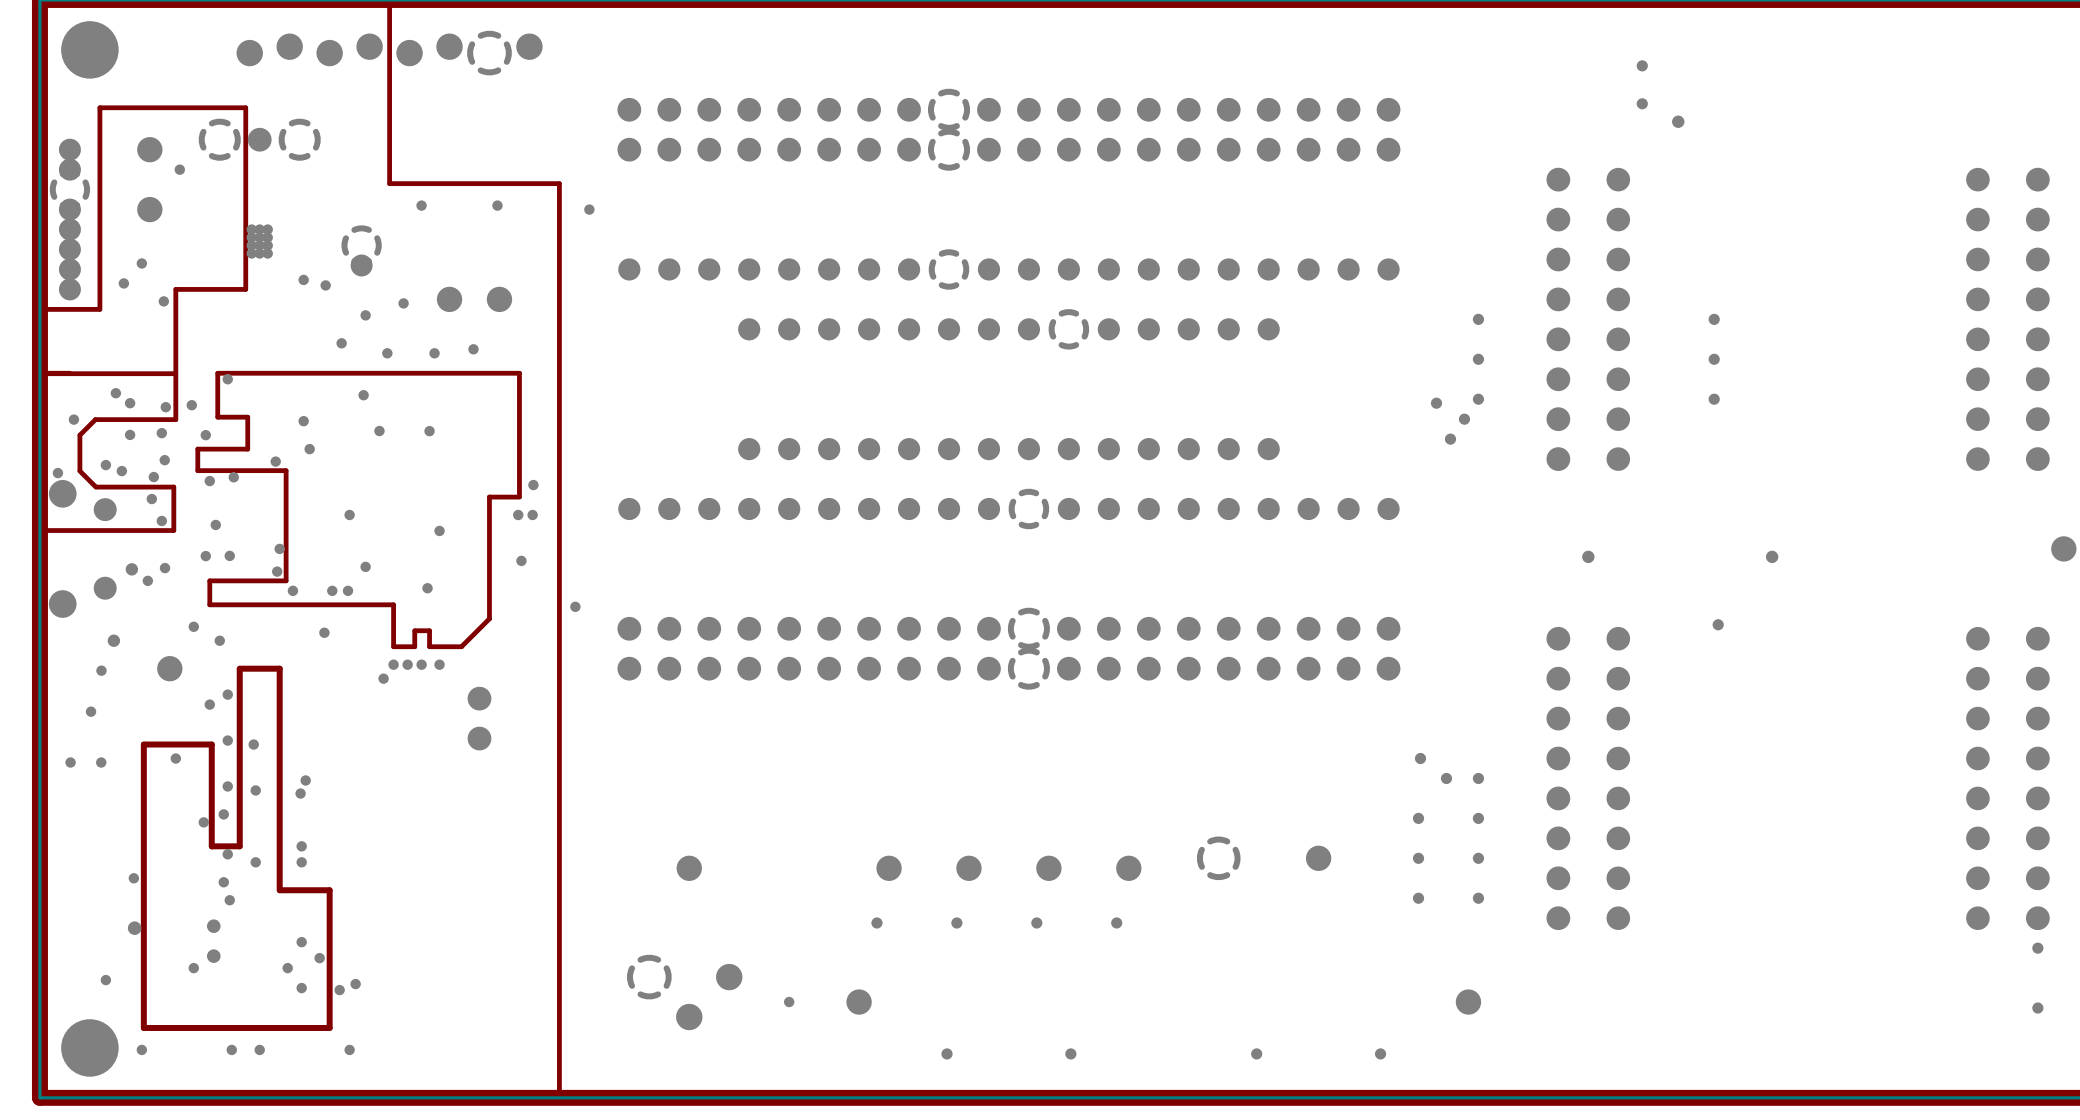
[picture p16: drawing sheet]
<svg xmlns="http://www.w3.org/2000/svg" width="220mm" height="119mm" viewBox="0 0 220 119" stroke-linecap="round" stroke-linejoin="round" font-family="sans-serif">
<path d="M41.2 0v19.4h18v96.8M4.2 39.5h14.4v4.9h-8.5l-1.6 1.7v3.8l1.6 1.6h8.3v4.6h-14.2M7.4 39.5h-3.2v-6.8h6.4v-21.3h15.4v19.2h-7.4v8.9M23 39.5h32v13.1h-3.2v12.9l-3 2.9h-3.3v-1.6h-1.6v1.6h-2.2v-4.4h-19.5v-2.5h8.1v-11.7h-9.4v-2.3h5.3v-3.3h-3.2z" fill="none" stroke="#800000" stroke-width=".51"/>
<path d="M15.2 78.8h7.2v10.8h3v-18.8h4.2v23.4h5.3v14.6h-19.7z" fill="none" stroke="#800000" stroke-width=".63"/>
<path d="M220.2 0h-216v116.2h216" fill="none" stroke="#800000" stroke-width="1.7"/>
<g fill="#808080">
<circle cx="31.9" cy="99.7" r=".55"/>
<circle cx="33.8" cy="101.4" r=".55"/>
<circle cx="32.4" cy="82.6" r=".55"/>
<circle cx="24.3" cy="95.3" r=".55"/>
<circle cx="40.6" cy="71.8" r=".55"/>
<circle cx="30.4" cy="102.5" r=".55"/>
<circle cx="31.9" cy="104.6" r=".55"/>
<circle cx="23.7" cy="86.2" r=".55"/>
<circle cx="23.7" cy="93.4" r=".55"/>
<circle cx="24.1" cy="90.4" r=".55"/>
<circle cx="22.2" cy="74.6" r=".55"/>
<circle cx="181.8" cy="66.1" r=".59"/>
<circle cx="150.1" cy="86.6" r=".59"/>
<circle cx="150.1" cy="90.8" r=".59"/>
<circle cx="150.1" cy="95.1" r=".59"/>
<circle cx="152" cy="42.7" r=".59"/>
<circle cx="153.5" cy="46.5" r=".59"/>
<circle cx="155" cy="44.4" r=".59"/>
<circle cx="35.9" cy="104.8" r=".55"/>
<circle cx="24.1" cy="78.4" r=".55"/>
<circle cx="26.9" cy="78.8" r=".55"/>
<circle cx="24.1" cy="73.5" r=".55"/>
<circle cx="24.1" cy="40.1" r=".55"/>
<circle cx="32.1" cy="44.6" r=".55"/>
<circle cx="29.6" cy="58.1" r=".55"/>
<circle cx="62.4" cy="22.2" r=".55"/>
<circle cx="168.1" cy="58.9" r=".66"/>
<circle cx="41.7" cy="70.3" r=".55"/>
<circle cx="35.2" cy="62.5" r=".55"/>
<circle cx="36.8" cy="62.5" r=".55"/>
<circle cx="21.6" cy="87" r=".55"/>
<circle cx="60.9" cy="64.2" r=".55"/>
<circle cx="83.5" cy="106" r=".55"/>
<circle cx="11.2" cy="103.7" r=".55"/>
<circle cx="32.8" cy="47.5" r=".55"/>
<circle cx="22.8" cy="55.6" r=".55"/>
<circle cx="14.2" cy="93" r=".55"/>
<circle cx="37" cy="111.1" r=".55"/>
<circle cx="27.5" cy="111.1" r=".55"/>
<circle cx="173.8" cy="7" r=".59"/>
<circle cx="173.8" cy="11" r=".59"/>
<circle cx="38.7" cy="60" r=".55"/>
<circle cx="24.1" cy="83.2" r=".55"/>
<circle cx="19" cy="18" r=".55"/>
<circle cx="15" cy="27.9" r=".55"/>
<circle cx="10.7" cy="71" r=".55"/>
<circle cx="38.7" cy="33.4" r=".55"/>
<circle cx="6.1" cy="50.1" r=".55"/>
<circle cx="12.3" cy="41.6" r=".55"/>
<circle cx="20.3" cy="42.9" r=".55"/>
<circle cx="46.5" cy="70.3" r=".55"/>
<circle cx="31.9" cy="91.3" r=".55"/>
<circle cx="31.9" cy="89.6" r=".55"/>
<circle cx="55.2" cy="59.4" r=".55"/>
<circle cx="34.5" cy="30.2" r=".55"/>
<circle cx="21.8" cy="46.1" r=".55"/>
<circle cx="150.3" cy="80.3" r=".59"/>
<circle cx="153.1" cy="82.4" r=".59"/>
<circle cx="156.5" cy="95.1" r=".59"/>
<circle cx="177.6" cy="12.9" r=".66"/>
<circle cx="187.6" cy="58.9" r=".66"/>
<circle cx="181.4" cy="33.8" r=".59"/>
<circle cx="181.4" cy="38" r=".59"/>
<circle cx="181.4" cy="42.3" r=".59"/>
<circle cx="156.5" cy="42.3" r=".59"/>
<circle cx="156.5" cy="38" r=".59"/>
<circle cx="156.5" cy="33.8" r=".59"/>
<circle cx="156.5" cy="90.8" r=".59"/>
<circle cx="156.5" cy="86.6" r=".59"/>
<circle cx="215.7" cy="106.7" r=".59"/>
<circle cx="215.7" cy="100.3" r=".59"/>
<circle cx="156.5" cy="82.4" r=".59"/>
<circle cx="92.8" cy="97.7" r=".59"/>
<circle cx="101.3" cy="97.7" r=".59"/>
<circle cx="109.7" cy="97.7" r=".59"/>
<circle cx="118.2" cy="97.7" r=".59"/>
<circle cx="100.2" cy="111.5" r=".59"/>
<circle cx="113.3" cy="111.5" r=".59"/>
<circle cx="133" cy="111.5" r=".59"/>
<circle cx="146.1" cy="111.5" r=".59"/>
<circle cx="44.6" cy="21.8" r=".55"/>
<circle cx="52.7" cy="21.8" r=".55"/>
<circle cx="50.1" cy="37" r=".55"/>
<circle cx="45.5" cy="45.6" r=".55"/>
<circle cx="27.1" cy="83.7" r=".55"/>
<circle cx="27.1" cy="91.3" r=".55"/>
<circle cx="56.4" cy="54.5" r=".55"/>
<circle cx="46.5" cy="56.2" r=".55"/>
<circle cx="24.5" cy="111.1" r=".55"/>
<circle cx="37" cy="54.5" r=".55"/>
<circle cx="54.8" cy="54.5" r=".55"/>
<circle cx="18.6" cy="80.3" r=".55"/>
<circle cx="14.3" cy="98.2" r=".72"/>
<circle cx="42.7" cy="32.1" r=".55"/>
<circle cx="36.2" cy="36.3" r=".55"/>
<circle cx="22.6" cy="98" r=".72"/>
<circle cx="22.6" cy="101.2" r=".72"/>
<circle cx="20.5" cy="102.5" r=".55"/>
<circle cx="45.2" cy="62.3" r=".55"/>
<circle cx="56.5" cy="51.3" r=".55"/>
<circle cx="37.6" cy="104.1" r=".55"/>
<circle cx="31.8" cy="84" r=".55"/>
<circle cx="40.2" cy="45.6" r=".55"/>
<circle cx="29.3" cy="60.5" r=".55"/>
<circle cx="34.3" cy="67" r=".55"/>
<circle cx="29.2" cy="48.9" r=".55"/>
<circle cx="41" cy="37.4" r=".55"/>
<circle cx="20.5" cy="66.3" r=".55"/>
<circle cx="17.5" cy="60.1" r=".55"/>
<circle cx="15.6" cy="61.5" r=".55"/>
<circle cx="15" cy="111.1" r=".55"/>
<circle cx="38.5" cy="41.8" r=".55"/>
<circle cx="28.3" cy="26.8" r=".55"/>
<circle cx="27.5" cy="26.8" r=".55"/>
<circle cx="26.6" cy="26.8" r=".55"/>
<circle cx="28.3" cy="26" r=".55"/>
<circle cx="27.5" cy="26" r=".55"/>
<circle cx="26.6" cy="26" r=".55"/>
<circle cx="28.3" cy="25.1" r=".55"/>
<circle cx="27.5" cy="25.1" r=".55"/>
<circle cx="26.6" cy="25.1" r=".55"/>
<circle cx="28.3" cy="24.3" r=".55"/>
<circle cx="27.5" cy="24.3" r=".55"/>
<circle cx="26.6" cy="24.3" r=".55"/>
<circle cx="32.1" cy="29.6" r=".55"/>
<circle cx="9.6" cy="75.3" r=".55"/>
<circle cx="46" cy="37.4" r=".55"/>
<circle cx="17.1" cy="55.1" r=".55"/>
<circle cx="24.3" cy="58.8" r=".55"/>
<circle cx="21.8" cy="58.9" r=".55"/>
<circle cx="12.1" cy="67.8" r=".66"/>
<circle cx="13.1" cy="30" r=".55"/>
<circle cx="17.3" cy="31.9" r=".55"/>
<circle cx="16.1" cy="52.8" r=".55"/>
<circle cx="12.9" cy="49.9" r=".55"/>
<circle cx="13.8" cy="42.7" r=".55"/>
<circle cx="13.8" cy="46" r=".55"/>
<circle cx="10.7" cy="80.7" r=".55"/>
<circle cx="7.5" cy="80.7" r=".55"/>
<circle cx="24.7" cy="50.5" r=".55"/>
<circle cx="17.1" cy="45.8" r=".55"/>
<circle cx="31" cy="62.5" r=".55"/>
<circle cx="14" cy="60.3" r=".66"/>
<circle cx="17.4" cy="48.7" r=".55"/>
<circle cx="7.8" cy="44.4" r=".55"/>
<circle cx="44.6" cy="70.3" r=".55"/>
<circle cx="43.1" cy="70.3" r=".55"/>
<circle cx="22.2" cy="50.9" r=".55"/>
<circle cx="11.2" cy="49.2" r=".55"/>
<circle cx="16.3" cy="50.5" r=".55"/>
<circle cx="23.3" cy="67.8" r=".55"/>
<circle cx="17.5" cy="43.1" r=".55"/>
<circle cx="164.9" cy="88.7" r="1.26"/>
<circle cx="164.9" cy="71.8" r="1.26"/>
<circle cx="164.9" cy="48.6" r="1.26"/>
<circle cx="164.9" cy="31.7" r="1.26"/>
<circle cx="171.3" cy="88.7" r="1.25"/>
<circle cx="171.3" cy="71.8" r="1.25"/>
<circle cx="171.3" cy="48.6" r="1.25"/>
<circle cx="171.3" cy="31.7" r="1.25"/>
<circle cx="215.7" cy="88.7" r="1.26"/>
<circle cx="215.7" cy="71.8" r="1.26"/>
<circle cx="215.7" cy="48.6" r="1.26"/>
<circle cx="215.7" cy="31.7" r="1.26"/>
<circle cx="15.9" cy="22.2" r="1.34"/>
<circle cx="15.9" cy="15.8" r="1.34"/>
<circle cx="66.6" cy="66.5" r="1.26"/>
<circle cx="66.6" cy="53.9" r="1.17"/>
<circle cx="66.6" cy="28.5" r="1.17"/>
<circle cx="66.6" cy="15.8" r="1.26"/>
<circle cx="66.6" cy="11.6" r="1.26"/>
<circle cx="77.2" cy="103.4" r="1.4"/>
<circle cx="83.5" cy="66.5" r="1.26"/>
<circle cx="83.5" cy="53.9" r="1.17"/>
<circle cx="83.5" cy="47.5" r="1.17"/>
<circle cx="83.5" cy="34.9" r="1.17"/>
<circle cx="83.5" cy="28.5" r="1.17"/>
<circle cx="83.5" cy="15.8" r="1.26"/>
<circle cx="83.5" cy="11.6" r="1.26"/>
<circle cx="94.1" cy="91.9" r="1.34"/>
<circle cx="100.4" cy="66.5" r="1.26"/>
<circle cx="100.4" cy="53.9" r="1.17"/>
<circle cx="100.4" cy="47.5" r="1.17"/>
<circle cx="100.4" cy="34.9" r="1.17"/>
</g>
<path d="M98.7 10.8a1.91 1.91 0 0 0 0 1.7M98.7 15a1.91 1.91 0 0 0 0 1.7M99.6 9.9a1.91 1.91 0 0 1 1.7 0M99.6 13.3a1.91 1.91 0 0 0 1.7 0M99.6 14.1a1.91 1.91 0 0 1 1.7 0M99.6 17.6a1.91 1.91 0 0 0 1.7 0M102.2 10.8a1.91 1.91 0 0 1 0 1.7M102.2 15a1.91 1.91 0 0 1 0 1.7M98.8 27.7a1.83 1.83 0 0 0 0 1.6M99.7 26.9a1.83 1.83 0 0 1 1.5 0M99.7 30.2a1.83 1.83 0 0 0 1.5 0M102.1 27.7a1.83 1.83 0 0 1 0 1.6" fill="none" stroke="#808080" stroke-width=".63"/>
<g fill="#808080">
<circle cx="111" cy="91.9" r="1.34"/>
<circle cx="117.4" cy="66.5" r="1.26"/>
<circle cx="117.4" cy="53.9" r="1.17"/>
<circle cx="117.4" cy="47.5" r="1.17"/>
<circle cx="117.4" cy="34.9" r="1.17"/>
<circle cx="117.4" cy="28.5" r="1.17"/>
<circle cx="117.4" cy="15.8" r="1.26"/>
<circle cx="117.4" cy="11.6" r="1.26"/>
<circle cx="134.3" cy="66.5" r="1.26"/>
<circle cx="134.3" cy="53.9" r="1.17"/>
<circle cx="134.3" cy="47.5" r="1.17"/>
<circle cx="134.3" cy="34.9" r="1.17"/>
<circle cx="134.3" cy="28.5" r="1.17"/>
<circle cx="134.3" cy="15.8" r="1.26"/>
<circle cx="134.3" cy="11.6" r="1.26"/>
<circle cx="164.9" cy="97.2" r="1.26"/>
<circle cx="164.9" cy="93" r="1.26"/>
<circle cx="164.9" cy="76.1" r="1.26"/>
<circle cx="164.9" cy="80.3" r="1.26"/>
<circle cx="164.9" cy="67.6" r="1.26"/>
<circle cx="164.9" cy="40.1" r="1.26"/>
<circle cx="164.9" cy="35.9" r="1.26"/>
<circle cx="164.9" cy="23.2" r="1.26"/>
<circle cx="164.9" cy="27.5" r="1.26"/>
<circle cx="171.3" cy="97.2" r="1.25"/>
<circle cx="171.3" cy="93" r="1.25"/>
<circle cx="171.3" cy="76.1" r="1.25"/>
<circle cx="171.3" cy="80.3" r="1.25"/>
<circle cx="171.3" cy="67.6" r="1.25"/>
<circle cx="171.3" cy="35.9" r="1.25"/>
<circle cx="171.3" cy="40.1" r="1.25"/>
<circle cx="171.3" cy="23.2" r="1.25"/>
<circle cx="171.3" cy="27.5" r="1.25"/>
<circle cx="215.7" cy="97.2" r="1.26"/>
<circle cx="215.7" cy="93" r="1.26"/>
<circle cx="215.7" cy="76.1" r="1.26"/>
<circle cx="215.7" cy="80.3" r="1.26"/>
<circle cx="215.7" cy="67.6" r="1.26"/>
<circle cx="215.7" cy="40.1" r="1.26"/>
<circle cx="215.7" cy="35.9" r="1.26"/>
<circle cx="215.7" cy="23.2" r="1.26"/>
<circle cx="215.7" cy="27.5" r="1.26"/>
<circle cx="26.4" cy="5.6" r="1.4"/>
<circle cx="43.3" cy="5.6" r="1.4"/>
<circle cx="66.6" cy="70.8" r="1.26"/>
<circle cx="83.5" cy="70.8" r="1.26"/>
<circle cx="100.4" cy="70.8" r="1.26"/>
<circle cx="117.4" cy="70.8" r="1.26"/>
<circle cx="134.3" cy="70.8" r="1.26"/>
<circle cx="164.9" cy="84.5" r="1.26"/>
<circle cx="164.9" cy="19" r="1.26"/>
<circle cx="164.9" cy="44.4" r="1.26"/>
<circle cx="171.3" cy="84.5" r="1.25"/>
<circle cx="171.3" cy="44.4" r="1.25"/>
<circle cx="171.3" cy="19" r="1.25"/>
<circle cx="215.7" cy="84.5" r="1.26"/>
<circle cx="215.7" cy="19" r="1.26"/>
<circle cx="215.7" cy="44.4" r="1.26"/>
<circle cx="11.1" cy="62.3" r="1.21"/>
<circle cx="7.4" cy="28.5" r="1.16"/>
<circle cx="7.4" cy="24.3" r="1.16"/>
<circle cx="7.4" cy="18" r="1.16"/>
</g>
<path d="M21.5 13.9a1.91 1.91 0 0 0 0 1.7M22.4 13.1a1.91 1.91 0 0 1 1.7 0M22.4 16.5a1.91 1.91 0 0 0 1.7 0M25 13.9a1.91 1.91 0 0 1 0 1.7" fill="none" stroke="#808080" stroke-width=".63"/>
<circle cx="38.3" cy="28.1" r="1.16" fill="#808080"/>
<path d="M30 13.9a1.91 1.91 0 0 0 0 1.7M30.9 13.1a1.91 1.91 0 0 1 1.7 0M30.9 16.5a1.91 1.91 0 0 0 1.7 0M33.4 13.9a1.91 1.91 0 0 1 0 1.7" fill="none" stroke="#808080" stroke-width=".63"/>
<g fill="#808080">
<circle cx="47.6" cy="31.7" r="1.34"/>
<circle cx="90.9" cy="106" r="1.34"/>
<circle cx="155.4" cy="106" r="1.34"/>
<circle cx="209.3" cy="88.7" r="1.25"/>
<circle cx="209.3" cy="71.8" r="1.25"/>
<circle cx="209.3" cy="48.6" r="1.25"/>
<circle cx="209.3" cy="31.7" r="1.25"/>
<circle cx="6.6" cy="63.9" r="1.46"/>
<circle cx="11.1" cy="53.9" r="1.21"/>
<circle cx="6.6" cy="52.3" r="1.46"/>
<circle cx="7.4" cy="26.4" r="1.16"/>
</g>
<path d="M5.8 19.3a1.82 1.82 0 0 0 0 1.5M6.6 18.4a1.82 1.82 0 0 1 1.6 0M9 19.3a1.82 1.82 0 0 1 0 1.5M6.6 21.7a1.82 1.82 0 0 0 1.6 0" fill="none" stroke="#808080" stroke-width=".63"/>
<g fill="#808080">
<circle cx="7.4" cy="22.2" r="1.16"/>
<circle cx="7.4" cy="15.8" r="1.16"/>
</g>
<path d="M36.6 25.2a1.82 1.82 0 0 0 0 1.6M37.5 24.3a1.82 1.82 0 0 1 1.5 0M37.5 27.6a1.82 1.82 0 0 0 1.5 0M39.9 25.2a1.82 1.82 0 0 1 0 1.6" fill="none" stroke="#808080" stroke-width=".63"/>
<g fill="#808080">
<circle cx="50.7" cy="73.9" r="1.26"/>
<circle cx="50.7" cy="78.2" r="1.26"/>
<circle cx="72.9" cy="107.6" r="1.4"/>
</g>
<path d="M66.9 102.5a2.05 2.05 0 0 0 0 1.8M67.8 101.6a2.05 2.05 0 0 1 1.9 0M67.8 105.2a2.05 2.05 0 0 0 1.9 0M70.5 102.5a2.05 2.05 0 0 1 0 1.8" fill="none" stroke="#808080" stroke-width=".63"/>
<g fill="#808080">
<circle cx="72.9" cy="91.9" r="1.34"/>
<circle cx="70.8" cy="66.5" r="1.26"/>
<circle cx="75.1" cy="66.5" r="1.26"/>
<circle cx="75.1" cy="53.9" r="1.17"/>
<circle cx="70.8" cy="53.9" r="1.17"/>
<circle cx="75.1" cy="28.5" r="1.17"/>
<circle cx="70.8" cy="28.5" r="1.17"/>
<circle cx="70.8" cy="15.8" r="1.26"/>
<circle cx="70.8" cy="11.6" r="1.26"/>
<circle cx="75.1" cy="11.6" r="1.26"/>
<circle cx="75.1" cy="15.8" r="1.26"/>
<circle cx="92" cy="66.5" r="1.26"/>
<circle cx="87.8" cy="66.5" r="1.26"/>
<circle cx="87.8" cy="53.9" r="1.17"/>
<circle cx="92" cy="53.9" r="1.17"/>
<circle cx="87.8" cy="47.5" r="1.17"/>
<circle cx="92" cy="47.5" r="1.17"/>
<circle cx="87.8" cy="34.9" r="1.17"/>
<circle cx="92" cy="34.9" r="1.17"/>
<circle cx="92" cy="28.5" r="1.17"/>
<circle cx="87.8" cy="28.5" r="1.17"/>
<circle cx="92" cy="15.8" r="1.26"/>
<circle cx="92" cy="11.6" r="1.26"/>
<circle cx="87.8" cy="15.8" r="1.26"/>
<circle cx="87.8" cy="11.6" r="1.26"/>
<circle cx="102.6" cy="91.9" r="1.34"/>
<circle cx="96.2" cy="66.5" r="1.26"/>
<circle cx="104.7" cy="66.5" r="1.26"/>
<circle cx="96.2" cy="53.9" r="1.17"/>
<circle cx="104.7" cy="53.9" r="1.17"/>
<circle cx="96.2" cy="47.5" r="1.17"/>
<circle cx="104.7" cy="47.5" r="1.17"/>
<circle cx="96.2" cy="34.9" r="1.17"/>
<circle cx="104.7" cy="34.9" r="1.17"/>
<circle cx="104.7" cy="28.5" r="1.17"/>
<circle cx="96.2" cy="28.5" r="1.17"/>
<circle cx="104.7" cy="15.8" r="1.26"/>
<circle cx="96.2" cy="15.8" r="1.26"/>
<circle cx="96.2" cy="11.6" r="1.26"/>
<circle cx="104.7" cy="11.6" r="1.26"/>
<circle cx="119.5" cy="91.9" r="1.34"/>
<circle cx="113.1" cy="66.5" r="1.26"/>
</g>
<path d="M107.2 65.7a1.91 1.91 0 0 0 0 1.7M108.1 64.8a1.91 1.91 0 0 1 1.6 0M108.1 68.3a1.91 1.91 0 0 0 1.6 0M110.6 65.7a1.91 1.91 0 0 1 0 1.7" fill="none" stroke="#808080" stroke-width=".63"/>
<circle cx="113.1" cy="53.9" r="1.17" fill="#808080"/>
<path d="M107.2 53.1a1.83 1.83 0 0 0 0 1.5M108.1 52.2a1.83 1.83 0 0 1 1.6 0M108.1 55.5a1.83 1.83 0 0 0 1.6 0M110.6 53.1a1.83 1.83 0 0 1 0 1.5" fill="none" stroke="#808080" stroke-width=".63"/>
<g fill="#808080">
<circle cx="113.1" cy="47.5" r="1.17"/>
<circle cx="108.9" cy="47.5" r="1.17"/>
<circle cx="108.9" cy="34.9" r="1.17"/>
</g>
<path d="M111.5 34.1a1.83 1.83 0 0 0 0 1.5M112.4 33.2a1.83 1.83 0 0 1 1.5 0M112.4 36.5a1.83 1.83 0 0 0 1.5 0M114.8 34.1a1.83 1.83 0 0 1 0 1.5" fill="none" stroke="#808080" stroke-width=".63"/>
<g fill="#808080">
<circle cx="113.1" cy="28.5" r="1.17"/>
<circle cx="108.9" cy="28.5" r="1.17"/>
<circle cx="113.1" cy="15.8" r="1.26"/>
<circle cx="108.9" cy="15.8" r="1.26"/>
<circle cx="113.1" cy="11.6" r="1.26"/>
<circle cx="108.9" cy="11.6" r="1.26"/>
</g>
<path d="M127.2 89.9a1.99 1.99 0 0 0 0 1.8M128.1 89.1a2 2 0 0 1 1.8 0M128.1 92.6a2 2 0 0 0 1.8 0M130.8 89.9a1.99 1.99 0 0 1 0 1.8" fill="none" stroke="#808080" stroke-width=".63"/>
<g fill="#808080">
<circle cx="130" cy="66.5" r="1.26"/>
<circle cx="125.8" cy="66.5" r="1.26"/>
<circle cx="130" cy="53.9" r="1.17"/>
<circle cx="125.8" cy="53.9" r="1.17"/>
<circle cx="125.8" cy="47.5" r="1.17"/>
<circle cx="130" cy="47.5" r="1.17"/>
<circle cx="125.8" cy="34.9" r="1.17"/>
<circle cx="130" cy="34.9" r="1.17"/>
<circle cx="125.8" cy="28.5" r="1.17"/>
<circle cx="130" cy="28.5" r="1.17"/>
<circle cx="130" cy="15.8" r="1.26"/>
<circle cx="125.8" cy="15.8" r="1.26"/>
<circle cx="130" cy="11.6" r="1.26"/>
<circle cx="125.8" cy="11.6" r="1.26"/>
<circle cx="139.6" cy="90.8" r="1.34"/>
<circle cx="142.7" cy="66.5" r="1.26"/>
<circle cx="138.5" cy="66.5" r="1.26"/>
<circle cx="142.7" cy="53.9" r="1.17"/>
<circle cx="138.5" cy="53.9" r="1.17"/>
<circle cx="138.5" cy="28.5" r="1.17"/>
<circle cx="142.7" cy="28.5" r="1.17"/>
<circle cx="142.7" cy="15.8" r="1.26"/>
<circle cx="138.5" cy="15.8" r="1.26"/>
<circle cx="142.7" cy="11.6" r="1.26"/>
<circle cx="138.5" cy="11.6" r="1.26"/>
<circle cx="209.3" cy="93" r="1.25"/>
<circle cx="209.3" cy="97.2" r="1.25"/>
<circle cx="209.3" cy="80.3" r="1.25"/>
<circle cx="209.3" cy="76.1" r="1.25"/>
<circle cx="209.3" cy="67.6" r="1.25"/>
<circle cx="209.3" cy="40.1" r="1.25"/>
<circle cx="209.3" cy="35.9" r="1.25"/>
<circle cx="209.3" cy="27.5" r="1.25"/>
<circle cx="209.3" cy="23.2" r="1.25"/>
<circle cx="7.4" cy="30.6" r="1.16"/>
<circle cx="18" cy="70.8" r="1.34"/>
<circle cx="30.7" cy="4.9" r="1.4"/>
<circle cx="34.9" cy="5.6" r="1.4"/>
<circle cx="47.6" cy="4.9" r="1.4"/>
</g>
<path d="M50 4.7a2.05 2.05 0 0 0 0 1.8M50.9 3.8a2.05 2.05 0 0 1 1.8 0M50.9 7.4a2.05 2.05 0 0 0 1.8 0M53.6 4.7a2.05 2.05 0 0 1 0 1.8" fill="none" stroke="#808080" stroke-width=".63"/>
<g fill="#808080">
<circle cx="56" cy="4.9" r="1.4"/>
<circle cx="70.8" cy="70.8" r="1.26"/>
<circle cx="75.1" cy="70.8" r="1.26"/>
<circle cx="92" cy="70.8" r="1.26"/>
<circle cx="87.8" cy="70.8" r="1.26"/>
<circle cx="104.7" cy="70.8" r="1.26"/>
<circle cx="96.2" cy="70.8" r="1.26"/>
<circle cx="113.1" cy="70.8" r="1.26"/>
</g>
<path d="M107.2 69.9a1.91 1.91 0 0 0 0 1.7M108.1 69.1a1.91 1.91 0 0 1 1.6 0M108.1 72.5a1.91 1.91 0 0 0 1.6 0M110.6 69.9a1.91 1.91 0 0 1 0 1.7" fill="none" stroke="#808080" stroke-width=".63"/>
<g fill="#808080">
<circle cx="130" cy="70.8" r="1.26"/>
<circle cx="125.8" cy="70.8" r="1.26"/>
<circle cx="142.7" cy="70.8" r="1.26"/>
<circle cx="138.5" cy="70.8" r="1.26"/>
<circle cx="209.3" cy="84.5" r="1.25"/>
<circle cx="209.3" cy="19" r="1.25"/>
<circle cx="209.3" cy="44.4" r="1.25"/>
<circle cx="218.4" cy="58.1" r="1.34"/>
<circle cx="52.9" cy="31.7" r="1.34"/>
<circle cx="27.5" cy="14.8" r="1.26"/>
<circle cx="79.3" cy="66.5" r="1.26"/>
<circle cx="79.3" cy="53.9" r="1.17"/>
<circle cx="79.3" cy="47.5" r="1.17"/>
<circle cx="79.3" cy="34.9" r="1.17"/>
<circle cx="79.3" cy="28.5" r="1.17"/>
<circle cx="79.3" cy="15.8" r="1.26"/>
<circle cx="79.3" cy="11.6" r="1.26"/>
<circle cx="147" cy="66.5" r="1.26"/>
<circle cx="121.6" cy="66.5" r="1.26"/>
<circle cx="121.6" cy="53.9" r="1.17"/>
<circle cx="147" cy="53.9" r="1.17"/>
<circle cx="121.6" cy="47.5" r="1.17"/>
<circle cx="121.6" cy="34.9" r="1.17"/>
<circle cx="121.6" cy="28.5" r="1.17"/>
<circle cx="147" cy="28.5" r="1.17"/>
<circle cx="147" cy="15.8" r="1.26"/>
<circle cx="121.6" cy="15.8" r="1.26"/>
<circle cx="147" cy="11.6" r="1.26"/>
<circle cx="121.6" cy="11.6" r="1.26"/>
<circle cx="9.5" cy="110.9" r="3"/>
<circle cx="39.1" cy="4.9" r="1.4"/>
<circle cx="9.5" cy="5.3" r="3"/>
<circle cx="79.3" cy="70.8" r="1.26"/>
<circle cx="147" cy="70.8" r="1.26"/>
<circle cx="121.6" cy="70.8" r="1.26"/>
</g>
<path d="M220.2 0h-216v116.2h216" fill="none" stroke="#008080" stroke-width=".34"/>
</svg>
